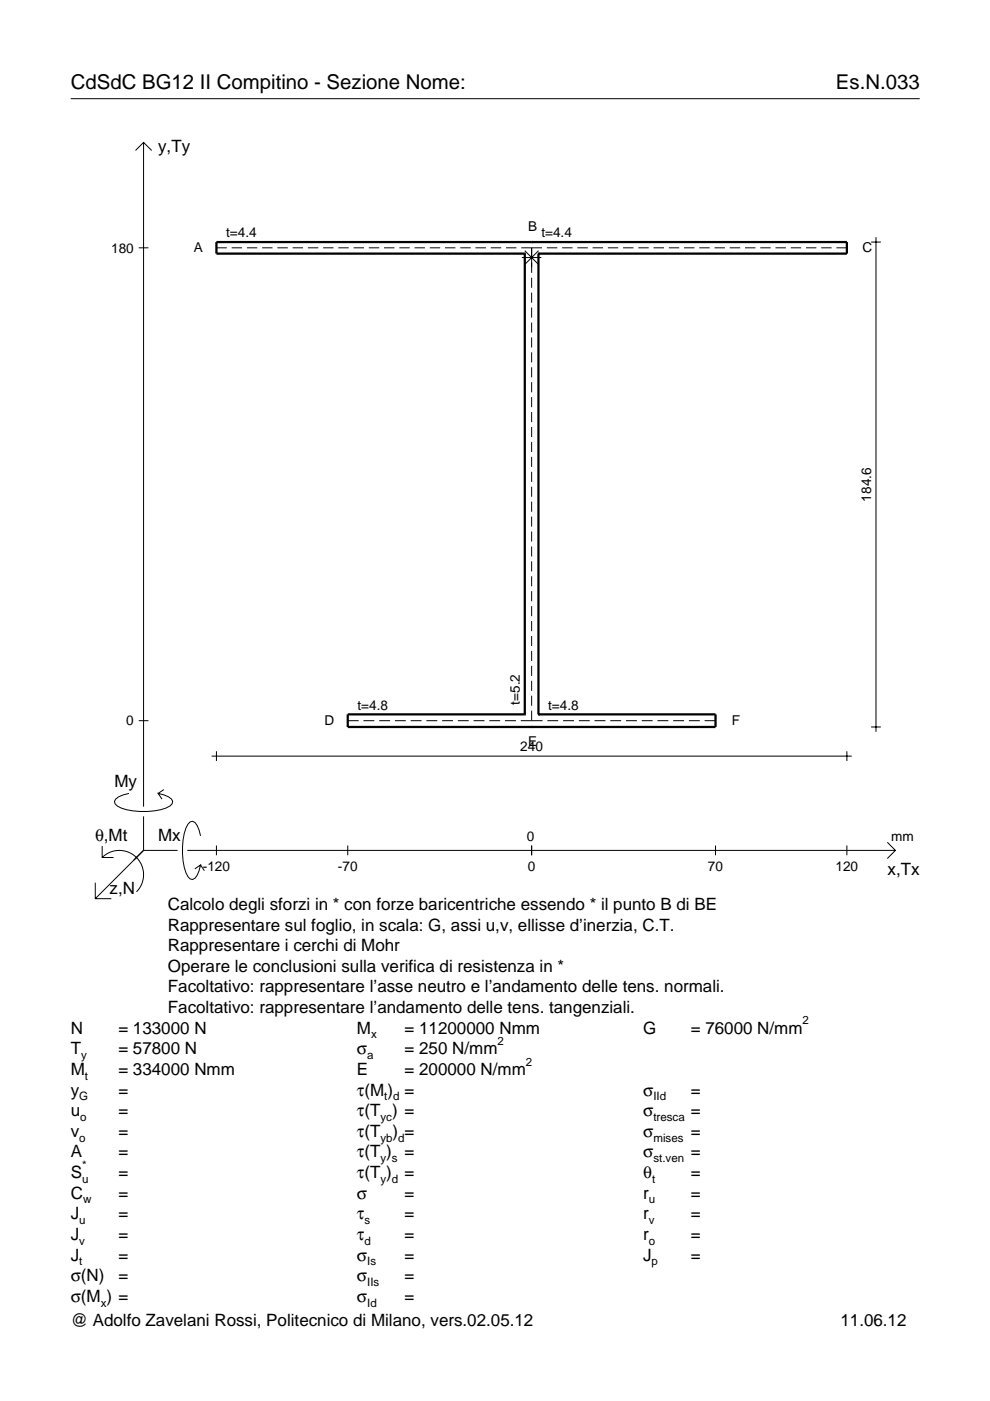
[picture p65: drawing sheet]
<svg xmlns="http://www.w3.org/2000/svg" width="210mm" height="297mm" viewBox="0 0 210 297" stroke-linecap="round" stroke-linejoin="round" font-family="sans-serif">
<defs><g id="words">
<g font-size="4.3">
<text x="15" y="18.9">CdSdC BG12 II Compitino - Sezione Nome:</text>
<text x="177.2" y="18.9">Es.N.033</text>
</g>
<g font-size="3.6">
<text x="33.5" y="32.3">y,Ty</text>
<text x="24.3" y="166.9">My</text>
<text x="20.1" y="178.2">θ,Mt</text>
<text x="33.5" y="178.2">Mx</text>
<text x="188.2" y="185.5">x,Tx</text>
<text x="23.2" y="189.6">z,N</text>
<text x="35.6" y="192.9">Calcolo degli sforzi in * con forze baricentriche essendo * il punto B di BE</text>
<text x="35.6" y="197.3">Rappresentare sul foglio, in scala: G, assi u,v, ellisse d’inerzia, C.T.</text>
<text x="35.6" y="201.7">Rappresentare i cerchi di Mohr</text>
<text x="35.6" y="206">Operare le conclusioni sulla verifica di resistenza in *</text>
<text x="35.6" y="210.4">Facoltativo: rappresentare l’asse neutro e l’andamento delle tens. normali.</text>
<text x="35.6" y="214.8">Facoltativo: rappresentare l’andamento delle tens. tangenziali.</text>
<text x="15" y="219.2">N</text>
<text x="25.1" y="219.2">= 133000 N</text>
<text x="75.7" y="219.2">M</text>
<text x="85.8" y="219.2">= 11200000 Nmm</text>
<text x="136.4" y="219.2">G</text>
<text x="146.5" y="219.2">= 76000 N/mm</text>
<text x="15" y="227.9">M</text>
<text x="15" y="223.5">T</text>
<text x="25.1" y="227.9">= 334000 Nmm</text>
<text x="25.1" y="223.5">= 57800 N</text>
<text x="75.7" y="223.5">σ</text>
<text x="75.7" y="227.9">E</text>
<text x="85.8" y="223.5">= 250 N/mm</text>
<text x="85.8" y="227.9">= 200000 N/mm</text>
<text x="15" y="232.3">y</text>
<text x="25.1" y="232.3">=</text>
<text x="75.7" y="232.3">τ(M ) =</text>
<text x="136.4" y="232.3">σ</text>
<text x="146.5" y="232.3">=</text>
<text x="15" y="236.7">u</text>
<text x="25.1" y="236.7">=</text>
<text x="75.7" y="236.7">τ(T ) =</text>
<text x="136.4" y="236.7">σ</text>
<text x="146.5" y="236.7">=</text>
<text x="15" y="245.4">A</text>
<text x="15" y="241">v</text>
<text x="25.1" y="241">=</text>
<text x="25.1" y="245.4">=</text>
<text x="75.7" y="245.4">τ(T )</text>
<text x="75.7" y="241">τ(T</text>
<text x="83.3" y="241">) =</text>
<text x="85.8" y="245.4">=</text>
<text x="136.4" y="241">σ</text>
<text x="136.4" y="245.4">σ</text>
<text x="146.5" y="241">=</text>
<text x="146.5" y="245.4">=</text>
<text x="15" y="249.8">S</text>
<text x="25.1" y="249.8">=</text>
<text x="75.7" y="249.8">τ(T )</text>
<text x="85.8" y="249.8">=</text>
<text x="136.4" y="249.8">θ</text>
<text x="146.5" y="249.8">=</text>
<text x="15" y="254.2">C</text>
<text x="25.1" y="254.2">=</text>
<text x="75.7" y="254.2">σ</text>
<text x="85.8" y="254.2">=</text>
<text x="136.4" y="254.2">r</text>
<text x="146.5" y="254.2">=</text>
<text x="15" y="262.9">J</text>
<text x="15" y="258.5">J</text>
<text x="25.1" y="262.9">=</text>
<text x="25.1" y="258.5">=</text>
<text x="75.7" y="262.9">τ</text>
<text x="75.7" y="258.5">τ</text>
<text x="85.8" y="262.9">=</text>
<text x="85.8" y="258.5">=</text>
<text x="136.4" y="262.9">r</text>
<text x="136.4" y="258.5">r</text>
<text x="146.5" y="262.9">=</text>
<text x="146.5" y="258.5">=</text>
<text x="15" y="267.3">J</text>
<text x="25.1" y="267.3">=</text>
<text x="75.7" y="267.3">σ</text>
<text x="85.8" y="267.3">=</text>
<text x="136.4" y="267.3">J</text>
<text x="146.5" y="267.3">=</text>
<text x="15" y="271.7">σ(N)</text>
<text x="25.1" y="271.7">=</text>
<text x="75.7" y="271.7">σ</text>
<text x="85.8" y="271.7">=</text>
<text x="15" y="276">σ(M ) =</text>
<text x="15" y="281.2">@ Adolfo Zavelani Rossi, Politecnico di Milano, vers.02.05.12</text>
<text x="75.7" y="276">σ</text>
<text x="85.8" y="276">=</text>
<text x="178.2" y="281.2">11.06.12</text>
</g>
<g font-size="2.9">
<text x="23.6" y="53.5">180</text>
<text x="41.1" y="53.4">A</text>
<text x="47.9" y="50.3">t=4.4</text>
<text x="112" y="49.1">B</text>
<text x="114.8" y="50.3">t=4.4</text>
<text x="182.9" y="53.4">C</text>
<text x="184.7" y="106.3" transform="rotate(-90 184.7 106.3)">184.6</text>
<text x="110.2" y="149.4" transform="rotate(-90 110.2 149.4)">t=5.2</text>
<text x="26.8" y="153.8">0</text>
<text x="68.8" y="153.7">D</text>
<text x="75.8" y="150.4">t=4.8</text>
<text x="116.2" y="150.4">t=4.8</text>
<text x="155.2" y="153.7">F</text>
<text x="110.3" y="159.3">240</text>
<text x="112" y="158.1">E</text>
<text x="111.7" y="178.2">0</text>
<text x="189" y="178.2">mm</text>
<text x="43" y="184.7">-120</text>
<text x="71.6" y="184.7">-70</text>
<text x="111.9" y="184.7">0</text>
<text x="150.1" y="184.7">70</text>
<text x="177.2" y="184.7">120</text>
</g>
<g font-size="2.4">
<text x="78.7" y="220.2">x</text>
<text x="105.5" y="221.5">2</text>
<text x="170.2" y="217.2">2</text>
<text x="17.2" y="224.5">y</text>
<text x="77.9" y="224.5">a</text>
<text x="111.5" y="225.9">2</text>
<text x="16.8" y="233.3">G</text>
<text x="18" y="228.9">t</text>
<text x="81.5" y="233.3">t d</text>
<text x="138.5" y="233.3">IId</text>
<text x="17" y="237.7">o</text>
<text x="80.7" y="237.7">yc</text>
<text x="138.5" y="237.7">tresca</text>
<text x="16.8" y="242">o</text>
<text x="80.7" y="242">yb d</text>
<text x="138.5" y="242">mises</text>
<text x="17.4" y="250.8">u</text>
<text x="17.4" y="247.8">*</text>
<text x="80.7" y="250.8">y d</text>
<text x="80.7" y="246.4">y s</text>
<text x="138.2" y="250.8">t</text>
<text x="138.5" y="246.4">st.ven</text>
<text x="17.6" y="255.2">w</text>
<text x="137.6" y="255.2">u</text>
<text x="16.8" y="263.9">v</text>
<text x="16.8" y="259.5">u</text>
<text x="77.3" y="259.5">s</text>
<text x="77.3" y="263.9">d</text>
<text x="137.6" y="263.9">o</text>
<text x="137.6" y="259.5">v</text>
<text x="16.8" y="268.3">t</text>
<text x="77.9" y="268.3">Is</text>
<text x="138.2" y="268.3">p</text>
<text x="77.9" y="272.7">IIs</text>
<text x="21.4" y="277">x</text>
<text x="77.9" y="277">Id</text>
</g>
</g></defs>
<g fill="none" stroke="#000" stroke-width=".21">
<path d="M15 20.9h180M28.7 31.9l1.7-1.7 1.8 1.7M30.4 30.2v140.8M29.4 52.5h2.1M45.9 52.5h2.2M49.1 52.5h2.2M52.3 52.5h2.2M55.6 52.5h2.2M58.8 52.5h2.2M62 52.5h2.2M65.3 52.5h2.2M68.5 52.5h2.2"/>
<path d="M71.7 52.5h2.2M75 52.5h2.2M78.2 52.5h2.2M81.4 52.5h2.2M84.7 52.5h2.2M87.9 52.5h2.2M91.1 52.5h2.2M94.4 52.5h2.2M97.6 52.5h2.2M100.8 52.5h2.2M104.1 52.5h2.2M107.3 52.5h2.2"/>
<path d="M110.5 52.5h4.4M110.7 54.6h4.1M111.3 53.2l2.9 2.9M112.7 52.5v5.3M112.7 58.9v2.1M114.2 53.2l-2.9 2.9M115.9 52.5h2.3M119.2 52.5h2.2M122.4 52.5h2.2M125.6 52.5h2.2M128.9 52.5h2.2M132.1 52.5h2.2"/>
<path d="M135.3 52.5h2.2M138.6 52.5h2.2M141.8 52.5h2.2M145 52.5h2.2M148.3 52.5h2.2M151.5 52.5h2.2M154.7 52.5h2.2M158 52.5h2.2M161.2 52.5h2.2M164.4 52.5h2.2M167.7 52.5h2.2M170.9 52.5h2.2"/>
<path d="M174.1 52.5h2.2M177.3 52.5h2.3M184.7 51.3h2.1M185.7 50.3v104.9M112.7 62v2.2M112.7 65.2v2.1M112.7 68.4v2.1M112.7 71.5v2.2M112.7 74.7v2.1M112.7 77.9v2.1M112.7 81v2.2M112.7 84.2v2.1"/>
<path d="M112.7 87.4v2.1M112.7 90.5v2.2M112.7 93.7v2.1M112.7 96.9v2.1M112.7 100v2.2M112.7 103.2v2.1M112.7 106.4v2.1M112.7 109.5v2.2M112.7 112.7v2.1M112.7 115.9v2.1M112.7 119v2.2M112.7 122.2v2.1"/>
<path d="M112.7 125.3v2.2M112.7 128.5v2.1M112.7 131.7v2.1M112.7 134.8v2.2M112.7 138v2.1M29.4 152.8h2.1M45.9 159.3v2M73.7 152.8h2.3M77.1 152.8h2.3M80.4 152.8h2.3M83.7 152.8h2.3M87.1 152.8h2.3"/>
<path d="M90.4 152.8h2.3M93.7 152.8h2.3M97.1 152.8h2.3M100.4 152.8h2.3M103.7 152.8h2.3M107.1 152.8h2.3M110.4 152.8h4.6M112.7 141.2v2.1M112.7 144.3v2.2M112.7 147.5v2.1M112.7 150.7v2.1M116.1 152.8h2.3"/>
<path d="M119.4 152.8h2.3M122.7 152.8h2.3M126.1 152.8h2.3M129.4 152.8h2.3M132.7 152.8h2.3M136.1 152.8h2.3M139.4 152.8h2.3M142.7 152.8h2.3M146.1 152.8h2.3M149.4 152.8h2.3M179.6 159.3v2M184.7 154.1h2.1"/>
<path d="M21.7 179.4v2.4h2.4M27.3 168.2a3.6 3.6 0 0 0-3 1.7l.1 .5a5.6 5.6 0 0 0 3.8 1.5 13.4 13.4 0 0 0 7.8-1l.5-.5 .1-.5a3.6 3.6 0 0 0-3.1-1.7l.8 1.2M30.4 173.1v7.2M34.7 167.4l-1.2 .8M42.5 177.2a3.6 3.6 0 0 0-1.7-3.1l-.5 .2a5.7 5.7 0 0 0-1.5 3.7 13.3 13.3 0 0 0 1 7.9l.5 .5 .5 .1a3.6 3.6 0 0 0 1.7-3.1l-1.2 .8M44.9 160.3h135.7M45.9 179.3v2M73.7 179.3v2M112.7 179.3v2M151.7 179.3v2M179.6 179.3v2M188.1 178.6l1.7 1.7-1.7 1.7"/>
<path d="M20.2 187.2v3.3h3.4M21.7 181.8a5.1 5.1 0 0 1 7.2 0 5.1 5.1 0 0 1 0 7.3M30.4 180.3l-10.2 10.2M30.4 180.3h7.2M39.7 180.3h150.1M42.5 183.4l.8 1.2"/>
</g>
<path d="M111.3 53.8h.1M111.3 53.8h-65.4v-2.5h133.7v2.5h-65.4M111.3 53.8v97.7M112.7 51.3h.1M114.2 53.8h.1M114.2 53.8v97.7M111.3 151.5h.1M111.3 151.5h-37.6v2.6h78v-2.6h-37.5M112.7 154.1h.1M114.2 151.5h.1" fill="none" stroke="#000" stroke-width=".48"/>
<use href="#words"/>
</svg>
